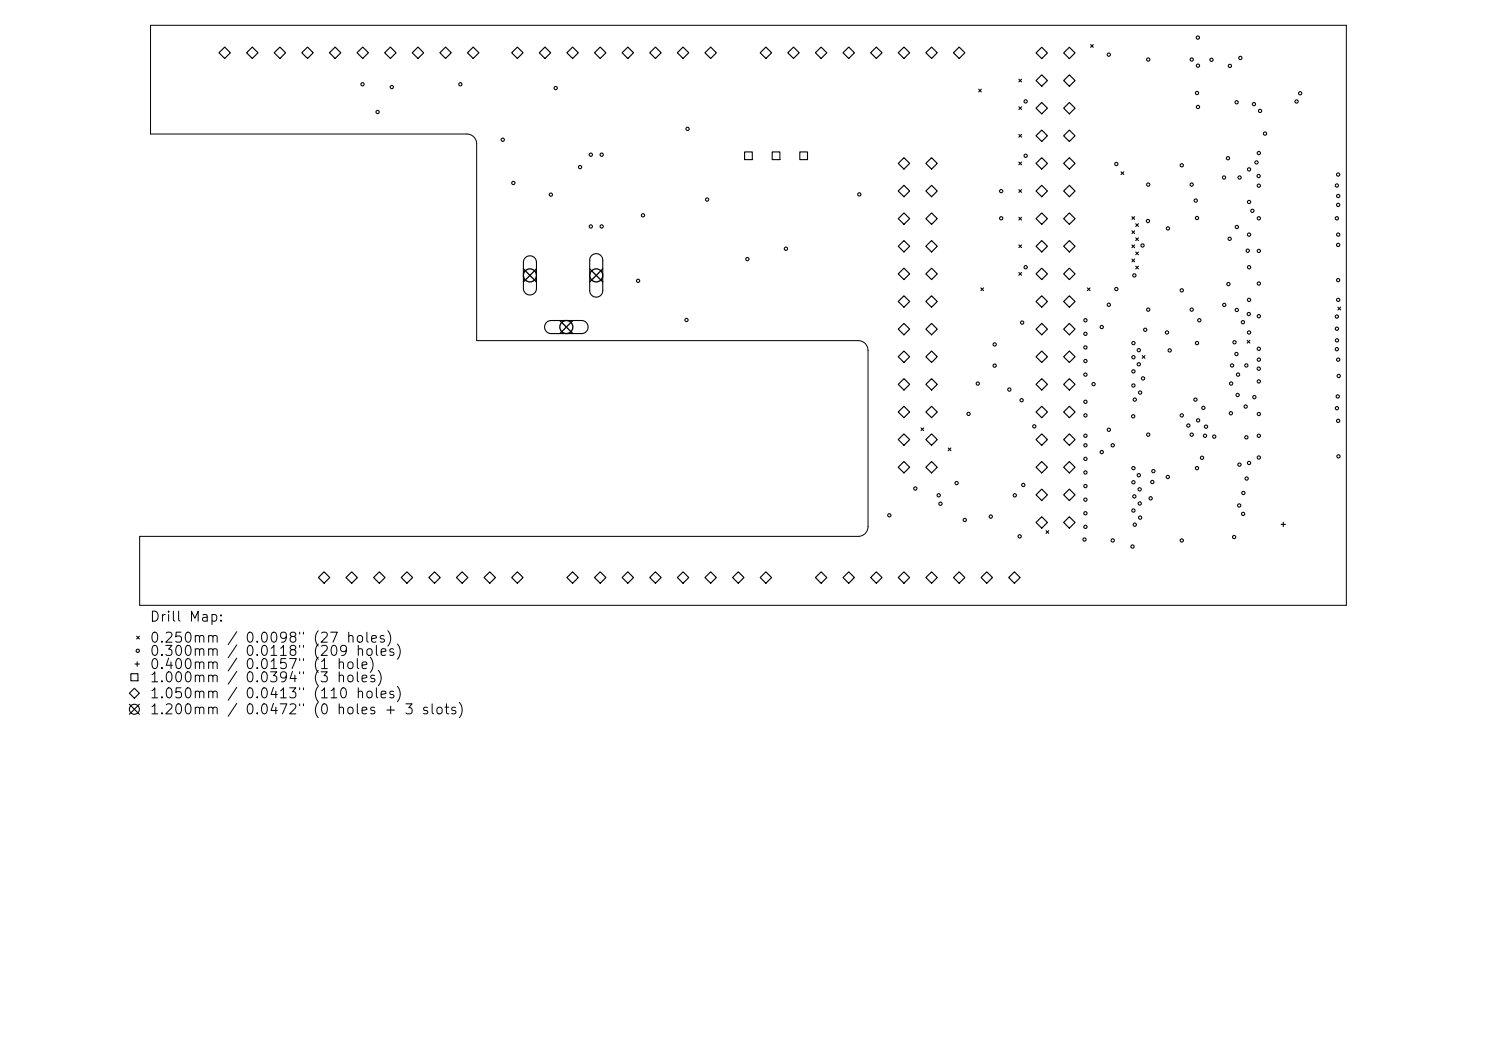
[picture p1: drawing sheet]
<svg xmlns="http://www.w3.org/2000/svg" width="297mm" height="210mm" viewBox="0 0 297 210" stroke-linecap="round" stroke-linejoin="round" font-family="sans-serif">
<defs><g id="words">
<g font-size="2">
<text x="29.8" y="124.7">Drill Map:</text>
<text x="29.8" y="128.9">0.250mm / 0.0098&quot; (27 holes)</text>
<text x="29.8" y="131.6">0.300mm</text>
<text x="48.8" y="131.6">0.0118&quot; (209</text>
<text x="29.8" y="134.2">0.400mm</text>
<text x="29.8" y="136.8">1.000mm</text>
<text x="48.8" y="134.2">0.0157&quot; (1 hole)</text>
<text x="48.8" y="136.8">0.0394&quot; (3 holes)</text>
<text x="29.8" y="140">1.050mm / 0.0413&quot; (110</text>
<text x="29.8" y="143.2">1.200mm / 0.0472&quot; (0 holes + 3 slots)</text>
</g>
</g></defs>
<path d="M30.1 5.1h239v115.9h-241.2v-13.8h143.6a1.96 1.96 0 0 0 2-2v-35.2a1.96 1.96 0 0 0-2-1.9h-76.2v-39.4a1.96 1.96 0 0 0-2-1.9h-63.2z" fill="none" stroke="#000" stroke-width=".2"/>
<g fill="none" stroke="#000" stroke-width=".22">
<path d="M195.6 17.8l.5 .6M196.1 17.8l-.5 .6M203.6 15.8l.6 .6M204.2 15.8l-.6 .6M218 8.9l.5 .6M218.5 8.9l-.5 .6M148.8 30.4h1.6v1.5h-1.6zM154.3 30.4h1.6v1.5h-1.6zM159.9 30.4h1.5v1.5h-1.5zM203.6 21.3l.6 .6M203.6 26.9l.6 .5M203.6 32.4l.6 .5"/>
<path d="M203.6 37.9l.6 .5M204.2 21.3l-.6 .6M204.2 26.9l-.6 .5M204.2 32.4l-.6 .5M204.2 37.9l-.6 .5M224.1 34.3l.5 .6M224.6 34.3l-.5 .6M105 51.5a1.3 1.3 0 0 1 1.4-.3 1.3 1.3 0 0 1 .8 1.2v5.2a1.3 1.3 0 0 1-1.3 1.3 1.3 1.3 0 0 1-1.3-1.3v-5.3zM118.2 51.1a1.3 1.3 0 0 1 1.5-.3 1.3 1.3 0 0 1 .8 1.2v6.1a1.3 1.3 0 0 1-1.3 1.3 1.3 1.3 0 0 1-1.3-1.3v-6.2zM196 57.5l.6 .6M196.6 57.5l-.6 .6M203.6 43.4l.6 .6"/>
<path d="M203.6 48.9l.6 .6M203.6 54.5l.6 .5M204.2 43.4l-.6 .6M204.2 48.9l-.6 .6M204.2 54.5l-.6 .5M217.3 57.5l.6 .6M217.9 57.5l-.6 .6M226.2 43.3l.6 .5M226.2 46.1l.6 .6M226.2 48.9l.6 .6M226.2 51.8l.6 .5M226.8 43.3l-.6 .5"/>
<path d="M226.8 46.1l-.6 .6M226.8 48.9l-.6 .6M226.8 51.8l-.6 .5M227 44.7l.5 .6M227 47.5l.5 .6M227 50.4l.5 .5M227 53.2l.5 .5M227.5 44.7l-.5 .6M227.5 47.5l-.5 .6M227.5 50.4l-.5 .5M227.5 53.2l-.5 .5M109.2 64.4l.8-.3 6.2-.1a1.3 1.3 0 0 1 1.3 1.3 1.3 1.3 0 0 1-1.3 1.4h-6a1.3 1.3 0 0 1-1.3-.9 1.3 1.3 0 0 1 .3-1.4z"/>
<path d="M228.3 71.1l.5 .5M228.8 71.1l-.5 .5M249.3 68l.5 .6M249.8 68l-.5 .6M267.4 61.4l.5 .5M267.9 61.4l-.5 .5M184.1 85.5l.5 .5M184.6 85.5l-.5 .5M189.5 89.5l.6 .6M190.1 89.5l-.6 .6M209.1 106l.5 .6M209.6 106l-.5 .6"/>
<path d="M256.1 104.8h.8M256.5 104.4v.8M25.9 138.5l1-1 1 1-1 1zM26.2 134.6h1.4v1.4h-1.4zM27 132.7h.9M27.3 127.1l.6 .6M27.4 132.2v.9M27.9 127.1l-.6 .6M25.9 140.7l2 2M27.9 140.7l-2 2"/>
<circle cx="72.5" cy="16.8" r=".33"/>
<circle cx="78.3" cy="17.4" r=".33"/>
<circle cx="92" cy="16.8" r=".33"/>
<circle cx="111.1" cy="17.6" r=".33"/>
<circle cx="221.6" cy="10.9" r=".33"/>
<circle cx="229.5" cy="11.9" r=".33"/>
<circle cx="238.2" cy="11.9" r=".33"/>
<circle cx="239.2" cy="18.6" r=".33"/>
<circle cx="239.4" cy="7.5" r=".33"/>
<circle cx="239.4" cy="13.1" r=".33"/>
<circle cx="242.1" cy="12" r=".33"/>
<circle cx="245.8" cy="13.2" r=".33"/>
<circle cx="247.9" cy="11.6" r=".33"/>
<circle cx="259.9" cy="18.6" r=".33"/>
<circle cx="75.5" cy="22.4" r=".33"/>
<circle cx="100.5" cy="27.9" r=".33"/>
<circle cx="102.6" cy="36.6" r=".33"/>
<circle cx="110.1" cy="38.9" r=".33"/>
<circle cx="115.9" cy="33.4" r=".33"/>
<circle cx="118.1" cy="30.9" r=".33"/>
<circle cx="120.3" cy="30.9" r=".33"/>
<circle cx="137.4" cy="25.8" r=".33"/>
<circle cx="141.3" cy="39.9" r=".33"/>
<circle cx="171.7" cy="38.8" r=".33"/>
<circle cx="200.1" cy="38.2" r=".33"/>
<circle cx="205" cy="31.1" r=".33"/>
<circle cx="205" cy="20.3" r=".33"/>
<circle cx="223.1" cy="32.8" r=".33"/>
<circle cx="229.5" cy="36.9" r=".33"/>
<circle cx="236.2" cy="33" r=".33"/>
<circle cx="238.2" cy="36.9" r=".33"/>
<circle cx="239.4" cy="21.4" r=".33"/>
<circle cx="244.6" cy="35.5" r=".33"/>
<circle cx="245.4" cy="31.6" r=".33"/>
<circle cx="247.2" cy="20.4" r=".33"/>
<circle cx="247.8" cy="35.5" r=".33"/>
<circle cx="249.6" cy="33.8" r=".33"/>
<circle cx="250.6" cy="20.8" r=".33"/>
<circle cx="251.1" cy="32.5" r=".33"/>
<circle cx="251.6" cy="35.2" r=".33"/>
<circle cx="251.6" cy="30.6" r=".33"/>
<circle cx="251.6" cy="37.1" r=".33"/>
<circle cx="251.8" cy="22.2" r=".33"/>
<circle cx="252.8" cy="26.7" r=".33"/>
<circle cx="259.1" cy="20.3" r=".33"/>
<circle cx="267.2" cy="37.1" r=".33"/>
<circle cx="267.4" cy="34.9" r=".33"/>
<circle cx="267.5" cy="39.2" r=".33"/>
<circle cx="118.1" cy="45.3" r=".33"/>
<circle cx="120.3" cy="45.3" r=".33"/>
<circle cx="127.5" cy="56.1" r=".33"/>
<circle cx="128.5" cy="43" r=".33"/>
<circle cx="149.4" cy="51.8" r=".33"/>
<circle cx="157.1" cy="49.7" r=".33"/>
<circle cx="200.1" cy="43.6" r=".33"/>
<circle cx="205" cy="53.4" r=".33"/>
<circle cx="223.1" cy="57.8" r=".33"/>
<circle cx="226.7" cy="55" r=".33"/>
<circle cx="228.4" cy="49.1" r=".33"/>
<circle cx="229.4" cy="44.2" r=".33"/>
<circle cx="233.4" cy="45.6" r=".33"/>
<circle cx="236.2" cy="58" r=".33"/>
<circle cx="239" cy="40.1" r=".33"/>
<circle cx="239.2" cy="43.6" r=".33"/>
<circle cx="245.5" cy="56.8" r=".33"/>
<circle cx="245.8" cy="47.7" r=".33"/>
<circle cx="247.2" cy="45.4" r=".33"/>
<circle cx="249.4" cy="50.1" r=".33"/>
<circle cx="249.6" cy="40.4" r=".33"/>
<circle cx="249.6" cy="46.9" r=".33"/>
<circle cx="249.6" cy="53.4" r=".33"/>
<circle cx="249.6" cy="59.9" r=".33"/>
<circle cx="250.3" cy="42.1" r=".33"/>
<circle cx="251.6" cy="50.1" r=".33"/>
<circle cx="251.6" cy="43.6" r=".33"/>
<circle cx="251.6" cy="56.7" r=".33"/>
<circle cx="267.2" cy="43.6" r=".33"/>
<circle cx="267.4" cy="56" r=".33"/>
<circle cx="267.4" cy="48.9" r=".33"/>
<circle cx="267.4" cy="40.9" r=".33"/>
<circle cx="267.5" cy="59.9" r=".33"/>
<circle cx="267.5" cy="46.9" r=".33"/>
<circle cx="137.2" cy="63.9" r=".33"/>
<circle cx="195.4" cy="76.6" r=".33"/>
<circle cx="198.8" cy="73.1" r=".33"/>
<circle cx="198.8" cy="68.8" r=".33"/>
<circle cx="201.7" cy="77.8" r=".33"/>
<circle cx="204.2" cy="80" r=".33"/>
<circle cx="204.3" cy="64.5" r=".33"/>
<circle cx="216.9" cy="74.9" r=".33"/>
<circle cx="216.9" cy="66.7" r=".33"/>
<circle cx="216.9" cy="69.4" r=".33"/>
<circle cx="216.9" cy="64" r=".33"/>
<circle cx="216.9" cy="72.1" r=".33"/>
<circle cx="218.6" cy="76.8" r=".33"/>
<circle cx="220.2" cy="65.3" r=".33"/>
<circle cx="221.6" cy="60.9" r=".33"/>
<circle cx="226.5" cy="68.6" r=".33"/>
<circle cx="226.5" cy="74.2" r=".33"/>
<circle cx="226.5" cy="71.4" r=".33"/>
<circle cx="226.5" cy="77" r=".33"/>
<circle cx="226.8" cy="79.9" r=".33"/>
<circle cx="227.6" cy="70" r=".33"/>
<circle cx="227.6" cy="72.8" r=".33"/>
<circle cx="227.9" cy="78.4" r=".33"/>
<circle cx="228.5" cy="75.6" r=".33"/>
<circle cx="228.9" cy="65.9" r=".33"/>
<circle cx="229.5" cy="61.9" r=".33"/>
<circle cx="233.2" cy="66.4" r=".33"/>
<circle cx="233.8" cy="70" r=".33"/>
<circle cx="238.2" cy="61.9" r=".33"/>
<circle cx="238.9" cy="79.9" r=".33"/>
<circle cx="239.2" cy="68.6" r=".33"/>
<circle cx="239.7" cy="64" r=".33"/>
<circle cx="244.7" cy="60.9" r=".33"/>
<circle cx="246.1" cy="76.6" r=".33"/>
<circle cx="246.2" cy="73" r=".33"/>
<circle cx="246.7" cy="68.4" r=".33"/>
<circle cx="247.1" cy="70.7" r=".33"/>
<circle cx="247.2" cy="61.9" r=".33"/>
<circle cx="247.4" cy="78.9" r=".33"/>
<circle cx="247.4" cy="74.9" r=".33"/>
<circle cx="248.4" cy="64.4" r=".33"/>
<circle cx="249.1" cy="73" r=".33"/>
<circle cx="249.6" cy="62.8" r=".33"/>
<circle cx="249.6" cy="66.4" r=".33"/>
<circle cx="250.7" cy="79.4" r=".33"/>
<circle cx="251.6" cy="73.7" r=".33"/>
<circle cx="251.6" cy="71.9" r=".33"/>
<circle cx="251.6" cy="63.2" r=".33"/>
<circle cx="251.6" cy="76.2" r=".33"/>
<circle cx="251.6" cy="69.7" r=".33"/>
<circle cx="267.2" cy="63.3" r=".33"/>
<circle cx="267.2" cy="69.8" r=".33"/>
<circle cx="267.2" cy="65.7" r=".33"/>
<circle cx="267.2" cy="68" r=".33"/>
<circle cx="267.4" cy="79.2" r=".33"/>
<circle cx="267.5" cy="71.9" r=".33"/>
<circle cx="267.6" cy="75.1" r=".33"/>
<circle cx="182.9" cy="97.6" r=".33"/>
<circle cx="187.6" cy="99" r=".33"/>
<circle cx="191.2" cy="96.5" r=".33"/>
<circle cx="193.6" cy="82.7" r=".33"/>
<circle cx="202.8" cy="99" r=".33"/>
<circle cx="204.5" cy="96.9" r=".33"/>
<circle cx="206.7" cy="85.2" r=".33"/>
<circle cx="216.9" cy="94.4" r=".33"/>
<circle cx="216.9" cy="89" r=".33"/>
<circle cx="216.9" cy="87.1" r=".33"/>
<circle cx="216.9" cy="97.1" r=".33"/>
<circle cx="216.9" cy="80.3" r=".33"/>
<circle cx="216.9" cy="99.8" r=".33"/>
<circle cx="216.9" cy="83" r=".33"/>
<circle cx="216.9" cy="91.7" r=".33"/>
<circle cx="220.2" cy="90.3" r=".33"/>
<circle cx="221.6" cy="85.9" r=".33"/>
<circle cx="222.4" cy="89" r=".33"/>
<circle cx="226.5" cy="83.2" r=".33"/>
<circle cx="226.5" cy="96.4" r=".33"/>
<circle cx="226.5" cy="93.5" r=".33"/>
<circle cx="226.7" cy="99.2" r=".33"/>
<circle cx="227.6" cy="95" r=".33"/>
<circle cx="227.8" cy="97.8" r=".33"/>
<circle cx="229.5" cy="86.9" r=".33"/>
<circle cx="230" cy="99.6" r=".33"/>
<circle cx="230.3" cy="96.3" r=".33"/>
<circle cx="230.5" cy="94.1" r=".33"/>
<circle cx="233.4" cy="95.3" r=".33"/>
<circle cx="236.2" cy="83" r=".33"/>
<circle cx="237.5" cy="85" r=".33"/>
<circle cx="238.2" cy="86.9" r=".33"/>
<circle cx="239.2" cy="93.5" r=".33"/>
<circle cx="239.5" cy="84" r=".33"/>
<circle cx="240.2" cy="91.5" r=".33"/>
<circle cx="240.5" cy="81.5" r=".33"/>
<circle cx="240.8" cy="87.1" r=".33"/>
<circle cx="241" cy="85.3" r=".33"/>
<circle cx="242.7" cy="87.2" r=".33"/>
<circle cx="246" cy="82.6" r=".33"/>
<circle cx="247.7" cy="92.8" r=".33"/>
<circle cx="248.5" cy="98.5" r=".33"/>
<circle cx="249" cy="81.2" r=".33"/>
<circle cx="249.1" cy="87.4" r=".33"/>
<circle cx="249.2" cy="95.6" r=".33"/>
<circle cx="249.6" cy="92.5" r=".33"/>
<circle cx="251.6" cy="87.1" r=".33"/>
<circle cx="251.6" cy="91.4" r=".33"/>
<circle cx="251.6" cy="82.7" r=".33"/>
<circle cx="267.2" cy="81.6" r=".33"/>
<circle cx="267.4" cy="84.1" r=".33"/>
<circle cx="267.5" cy="91.2" r=".33"/>
<circle cx="177.7" cy="103" r=".33"/>
<circle cx="188" cy="100.7" r=".33"/>
<circle cx="192.8" cy="103.9" r=".33"/>
<circle cx="198" cy="103.2" r=".33"/>
<circle cx="203.8" cy="107.2" r=".33"/>
<circle cx="216.8" cy="107.8" r=".33"/>
<circle cx="216.9" cy="102.6" r=".33"/>
<circle cx="216.9" cy="105.3" r=".33"/>
<circle cx="222.4" cy="108" r=".33"/>
<circle cx="226.4" cy="109.2" r=".33"/>
<circle cx="226.5" cy="102" r=".33"/>
<circle cx="226.8" cy="104.8" r=".33"/>
<circle cx="227.8" cy="100.6" r=".33"/>
<circle cx="227.9" cy="103.4" r=".33"/>
<circle cx="236.2" cy="108" r=".33"/>
<circle cx="246.7" cy="107.3" r=".33"/>
<circle cx="247.7" cy="101" r=".33"/>
<circle cx="248.5" cy="102.7" r=".33"/>
<circle cx="27.5" cy="130" r=".33"/>
<circle cx="26.9" cy="141.7" r="1"/>
</g>
<g fill="none" stroke="#000" stroke-width=".23">
<path d="M43.8 10.5l1.1-1.1 1.1 1.1-1.1 1.2zM49.3 10.5l1.1-1.1 1.2 1.1-1.2 1.2zM54.8 10.5l1.1-1.1 1.2 1.1-1.2 1.2zM60.3 10.5l1.2-1.1 1.1 1.1-1.1 1.2zM65.8 10.5l1.2-1.1 1.1 1.1-1.1 1.2zM71.4 10.5l1.1-1.1 1.1 1.1-1.1 1.2zM76.9 10.5l1.1-1.1 1.2 1.1-1.2 1.2zM82.4 10.5l1.1-1.1 1.2 1.1-1.2 1.2zM87.9 10.5l1.2-1.1 1.1 1.1-1.1 1.2zM93.4 10.5l1.2-1.1 1.1 1.1-1.1 1.2zM102.3 10.5l1.1-1.1 1.1 1.1-1.1 1.2zM107.8 10.5l1.1-1.1 1.2 1.1-1.2 1.2z"/>
<path d="M113.3 10.5l1.1-1.1 1.2 1.1-1.2 1.2zM118.8 10.5l1.2-1.1 1.1 1.1-1.1 1.2zM124.3 10.5l1.2-1.1 1.1 1.1-1.1 1.2zM129.9 10.5l1.1-1.1 1.1 1.1-1.1 1.2zM135.4 10.5l1.1-1.1 1.2 1.1-1.2 1.2zM140.9 10.5l1.1-1.1 1.2 1.1-1.2 1.2zM151.9 10.5l1.2-1.1 1.1 1.1-1.1 1.2zM157.5 10.5l1.1-1.1 1.1 1.1-1.1 1.2zM163 10.5l1.1-1.1 1.2 1.1-1.2 1.2zM168.5 10.5l1.1-1.1 1.2 1.1-1.2 1.2zM174 10.5l1.2-1.1 1.1 1.1-1.1 1.2zM179.5 10.5l1.2-1.1 1.1 1.1-1.1 1.2z"/>
<path d="M185 10.5l1.2-1.1 1.1 1.1-1.1 1.2zM190.6 10.5l1.1-1.1 1.1 1.1-1.1 1.2zM207.1 10.6l1.1-1.2 1.1 1.2-1.1 1.1zM207.1 16.1l1.1-1.1 1.1 1.1-1.1 1.1zM212.6 10.6l1.1-1.2 1.2 1.2-1.2 1.1zM213.7 15l1.2 1.1-1.2 1.1-1.1-1.1zM179.5 32.7l1.2-1.2 1.1 1.2-1.1 1.1zM179.5 38.2l1.2-1.2 1.1 1.2-1.1 1.1zM185 38.2l1.2-1.2 1.1 1.2-1.1 1.1zM186.2 31.5l1.1 1.2-1.1 1.1-1.2-1.1zM207.1 21.6l1.1-1.1 1.1 1.1-1.1 1.2zM207.1 27.1l1.1-1.1 1.1 1.1-1.1 1.2z"/>
<path d="M207.1 32.7l1.1-1.2 1.1 1.2-1.1 1.1zM208.2 37l1.1 1.2-1.1 1.1-1.1-1.1zM212.6 27.1l1.1-1.1 1.2 1.1-1.2 1.2zM212.6 21.6l1.1-1.1 1.2 1.1-1.2 1.2zM212.6 32.7l1.1-1.2 1.2 1.2-1.2 1.1zM213.7 37l1.2 1.2-1.2 1.1-1.1-1.1zM179.5 43.7l1.2-1.2 1.1 1.2-1.1 1.1zM179.5 49.2l1.2-1.1 1.1 1.1-1.1 1.1zM179.5 54.7l1.2-1.1 1.1 1.1-1.1 1.2zM185 49.2l1.2-1.1 1.1 1.1-1.1 1.1zM186.2 42.5l1.1 1.2-1.1 1.1-1.2-1.1zM186.2 53.6l1.1 1.1-1.1 1.2-1.2-1.2z"/>
<path d="M186.2 59.1l1.1 1.1-1.1 1.2-1.2-1.2zM208.2 42.5l1.1 1.2-1.1 1.1-1.1-1.1zM208.2 48.1l1.1 1.1-1.1 1.1-1.1-1.1zM208.2 53.6l1.1 1.1-1.1 1.2-1.1-1.2zM208.2 59.1l1.1 1.1-1.1 1.2-1.1-1.2zM213.7 42.5l1.2 1.2-1.2 1.1-1.1-1.1zM213.7 48.1l1.2 1.1-1.2 1.1-1.1-1.1zM213.7 53.6l1.2 1.1-1.2 1.2-1.1-1.2zM213.7 59.1l1.2 1.1-1.2 1.2-1.1-1.2zM179.5 60.2l1.2-1.1 1.1 1.1-1.1 1.2zM179.5 65.8l1.2-1.2 1.1 1.2-1.1 1.1zM179.5 71.3l1.2-1.2 1.1 1.2-1.1 1.1z"/>
<path d="M179.5 76.8l1.2-1.1 1.1 1.1-1.1 1.1zM185 71.3l1.2-1.2 1.1 1.2-1.1 1.1zM186.2 64.6l1.1 1.2-1.1 1.1-1.2-1.1zM186.2 75.7l1.1 1.1-1.1 1.1-1.2-1.1zM207.1 65.8l1.1-1.2 1.1 1.2-1.1 1.1zM208.2 70.1l1.1 1.2-1.1 1.1-1.1-1.1zM208.2 75.7l1.1 1.1-1.1 1.1-1.1-1.1zM212.6 65.8l1.1-1.2 1.2 1.2-1.2 1.1zM213.7 75.7l1.2 1.1-1.2 1.1-1.1-1.1zM213.7 70.1l1.2 1.2-1.2 1.1-1.1-1.1zM179.5 82.3l1.2-1.1 1.1 1.1-1.1 1.2zM179.5 87.8l1.2-1.1 1.1 1.1-1.1 1.2z"/>
<path d="M179.5 93.4l1.2-1.2 1.1 1.2-1.1 1.1zM185 93.4l1.2-1.2 1.1 1.2-1.1 1.1zM186.2 81.2l1.1 1.1-1.1 1.2-1.2-1.2zM186.2 86.7l1.1 1.1-1.1 1.2-1.2-1.2zM207.1 87.8l1.1-1.1 1.1 1.1-1.1 1.2zM208.2 81.2l1.1 1.1-1.1 1.2-1.1-1.2zM208.2 92.2l1.1 1.2-1.1 1.1-1.1-1.1zM208.2 97.7l1.1 1.2-1.1 1.1-1.1-1.1zM212.6 87.8l1.1-1.1 1.2 1.1-1.2 1.2zM213.7 81.2l1.2 1.1-1.2 1.2-1.1-1.2zM213.7 92.2l1.2 1.2-1.2 1.1-1.1-1.1zM213.7 97.7l1.2 1.2-1.2 1.1-1.1-1.1z"/>
<path d="M64.8 114.3l1.1 1.1-1.1 1.1-1.2-1.1zM70.3 114.3l1.1 1.1-1.1 1.1-1.1-1.1zM75.8 114.3l1.2 1.1-1.2 1.1-1.1-1.1zM80.2 115.4l1.1-1.1 1.2 1.1-1.2 1.1zM86.9 114.3l1.1 1.1-1.1 1.1-1.2-1.1zM91.2 115.4l1.2-1.1 1.1 1.1-1.1 1.1zM96.7 115.4l1.2-1.1 1.1 1.1-1.1 1.1zM103.4 114.3l1.1 1.1-1.1 1.1-1.1-1.1zM113.3 115.4l1.1-1.1 1.2 1.1-1.2 1.1zM120 114.3l1.1 1.1-1.1 1.1-1.2-1.1zM125.5 114.3l1.1 1.1-1.1 1.1-1.2-1.1zM129.9 115.4l1.1-1.1 1.1 1.1-1.1 1.1z"/>
<path d="M136.5 114.3l1.2 1.1-1.2 1.1-1.1-1.1zM140.9 115.4l1.1-1.1 1.2 1.1-1.2 1.1zM147.6 114.3l1.1 1.1-1.1 1.1-1.2-1.1zM151.9 115.4l1.2-1.1 1.1 1.1-1.1 1.1zM163 115.4l1.1-1.1 1.2 1.1-1.2 1.1zM168.5 115.4l1.1-1.1 1.2 1.1-1.2 1.1zM174 115.4l1.2-1.1 1.1 1.1-1.1 1.1zM180.7 114.3l1.1 1.1-1.1 1.1-1.2-1.1zM186.2 114.3l1.1 1.1-1.1 1.1-1.2-1.1zM191.7 114.3l1.1 1.1-1.1 1.1-1.1-1.1zM197.2 114.3l1.2 1.1-1.2 1.1-1.1-1.1zM201.6 115.4l1.1-1.1 1.2 1.1-1.2 1.1z"/>
<path d="M208.2 103.3l1.1 1.1-1.1 1.1-1.1-1.1zM213.7 103.3l1.2 1.1-1.2 1.1-1.1-1.1z"/>
</g>
<g fill="none" stroke="#000" stroke-width=".26">
<path d="M104.6 53.7l2.6 2.6M107.2 53.7l-2.6 2.6M117.9 53.7l2.6 2.6M120.5 53.7l-2.6 2.6M111.9 64l2.6 2.7M114.5 64l-2.6 2.7"/>
<circle cx="105.9" cy="55" r="1.3"/>
<circle cx="119.2" cy="55" r="1.3"/>
<circle cx="113.2" cy="65.3" r="1.3"/>
</g>
<use href="#words"/>
</svg>
